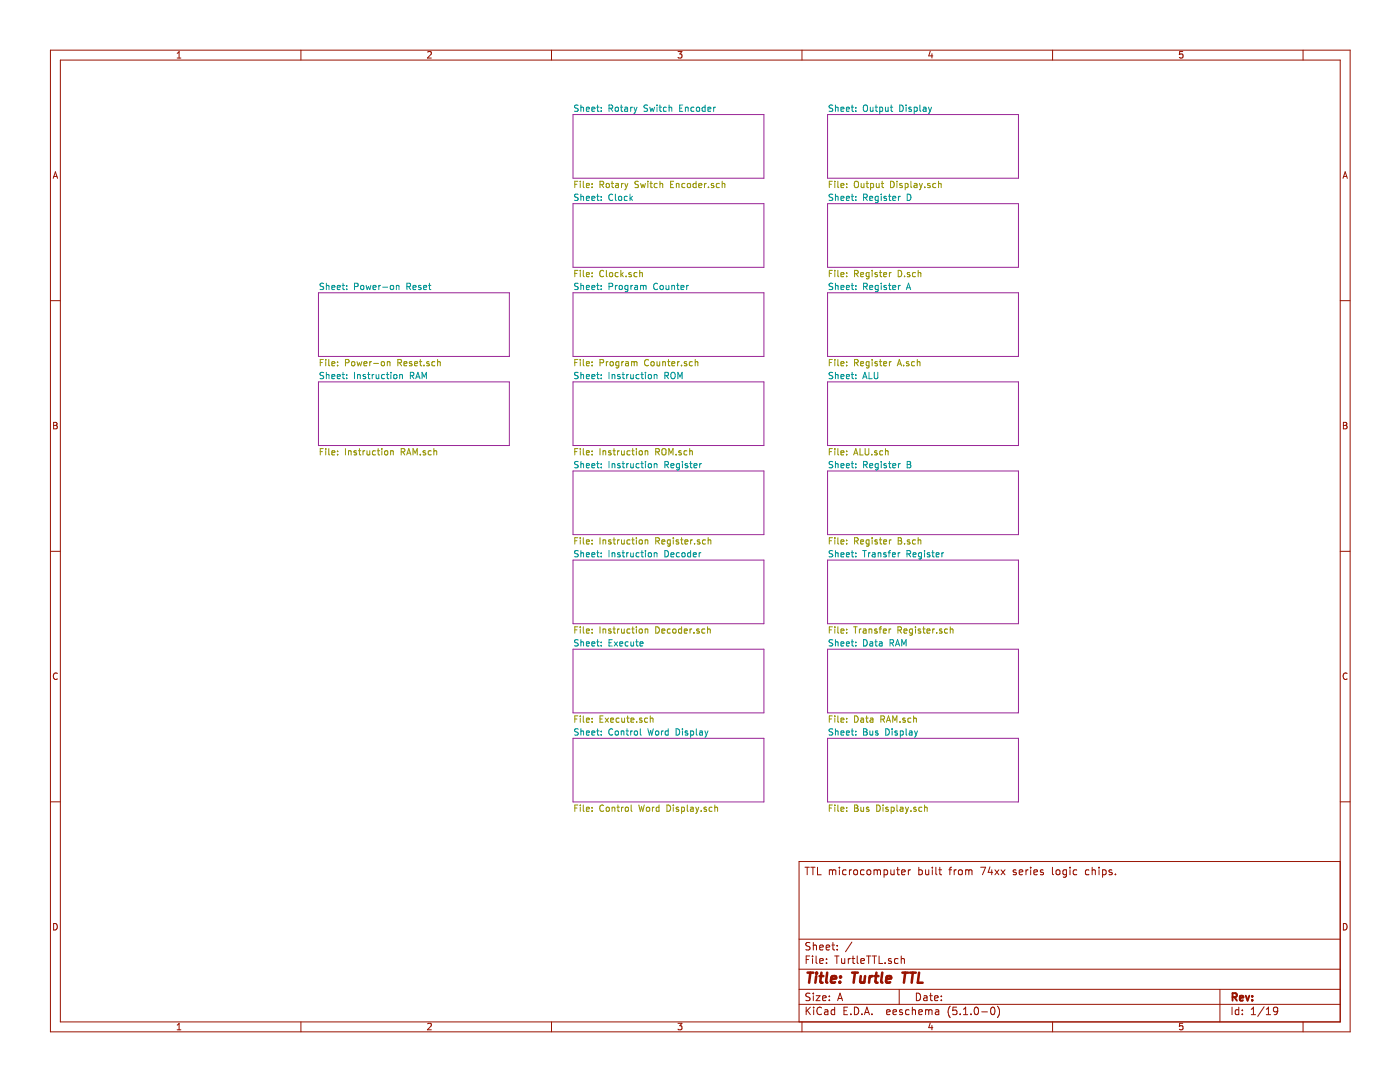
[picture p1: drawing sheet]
<svg xmlns="http://www.w3.org/2000/svg" width="279mm" height="216mm" viewBox="0 0 279 216" stroke-linecap="round" stroke-linejoin="round" font-family="sans-serif">
<g fill="none" stroke="#982296" stroke-width=".2">
<path d="M114.4 22.9h38.1v12.7h-38.1zM165.2 22.9h38.1v12.7h-38.1zM63.6 58.4h38.1v12.7h-38.1zM114.4 40.6h38.1v12.7h-38.1zM114.4 58.4h38.1v12.7h-38.1zM165.2 40.6h38.1v12.7h-38.1zM165.2 58.4h38.1v12.7h-38.1zM63.6 76.2h38.1v12.7h-38.1zM114.4 76.2h38.1v12.7h-38.1zM165.2 76.2h38.1v12.7h-38.1zM114.4 94h38.1v12.7h-38.1zM165.2 94h38.1v12.7h-38.1z"/>
<path d="M114.4 111.8h38.1v12.7h-38.1zM165.2 111.8h38.1v12.7h-38.1zM114.4 129.5h38.1v12.7h-38.1zM165.2 129.5h38.1v12.7h-38.1zM114.4 147.3h38.1v12.7h-38.1zM165.2 147.3h38.1v12.7h-38.1z"/>
</g>
<g fill="none" stroke="#009596" stroke-width=".2">
<path d="M115.4 21h-.5l-.2 .1v.3l.6 .3 .1 .3-.3 .2h-.4M115.4 38.8l-.5-.1-.2 .2v.3l.6 .3 .1 .3-.3 .2h-.4M115.9 21v1.2M115.9 38.7v1.3M115.9 21.5l.5-.1 .1 .8M115.9 39.3l.5-.1 .1 .8M117 21.8l.6-.1v-.3h-.4l-.2 .2 .1 .6h.5M117 39.6l.6-.1v-.3h-.4l-.2 .1 .1 .7h.5M118.1 21.8l.6-.1-.1-.3h-.3l-.2 .2 .1 .6h.4M118.1 39.6l.6-.1-.1-.3h-.3l-.2 .1 .1 .7h.4M119.1 21.4h.5M119.1 39.2h.5"/>
<path d="M119.3 21v1l.3 .2M119.3 38.7v1.1l.3 .2M120 22.1v.1M120 21.4v.2M120 39.2v.1M120 39.9v.1M121.5 21.6l.7-.1v-.4l-.7-.1v1.2M121.8 21.6l.5 .6M122.3 38.9a.56 .56 0 0 0-.8 .5 .56 .56 0 0 0 .8 .5M122.8 21.5l.5-.1 .1 .2-.1 .6-.5-.1zM122.8 38.7v1.1l.2 .2M123.6 39.2l.4 .1v.7h-.3l-.3-.2z"/>
<path d="M123.8 21.4h.5M124 21v1l.3 .2M124.7 21.4h.5l.1 .8M125.2 39.2h-.4l-.2 .2 .1 .6h.5M125.3 21.7h-.5l-.2 .2 .1 .3h.6M125.7 38.7v1.3M125.9 21.4v.8M125.9 39.5l.3 .5M126.2 21.4l-.3 .2M126.2 39.2l-.5 .4M126.5 21.4l.3 .8M126.8 22.2l-.3 .5"/>
<path d="M127.1 21.4l-.3 .8M129.2 21h-.4l-.2 .1-.1 .2 .1 .2 .5 .2 .1 .3-.2 .2h-.5M129.7 21.4l.2 .8 .3-.6 .2 .6 .2-.8M131.1 21v.1M131.1 21.4v.8M131.5 21.4h.5M131.7 21v1l.3 .2M133 21.4h-.4l-.2 .2 .1 .6h.5M133.5 21.5l.5-.1 .1 .8M133.5 21v1.2M135.6 21.6h.5M136.3 21h-.7v1.2h.7"/>
<path d="M136.8 21.5l.5-.1v.8M136.8 21.4v.8M138.5 21.4h-.4l-.2 .2 .1 .6h.5M139.1 21.4l.5 .1-.1 .7h-.3l-.2-.2zM140.7 21.4h-.3l-.3 .2 .1 .6h.5M140.7 21v1.2M141.3 21.8l.6-.1-.1-.3h-.3l-.2 .2v.6h.5M142.4 21.4v.8M142.8 21.4l-.4 .2M166.2 21h-.5l-.2 .1v.3l.6 .3 .1 .3-.3 .2h-.4M166.2 38.8l-.5-.1-.2 .2v.3l.6 .3 .1 .3-.3 .2h-.4M166.7 21.5l.5-.1 .1 .8"/>
<path d="M166.7 39.3l.5-.1 .1 .8M166.7 21v1.2M166.7 38.7v1.3M167.8 21.8l.6-.1v-.3h-.4l-.2 .2 .1 .6h.5M167.8 39.6l.6-.1v-.3h-.4l-.2 .1 .1 .7h.5M168.9 21.8l.6-.1-.1-.3h-.3l-.2 .2 .1 .6h.4M168.9 39.6l.6-.1-.1-.3h-.3l-.2 .1 .1 .7h.4M169.9 21.4h.5M169.9 39.2h.5M170.1 21v1l.3 .2M170.1 38.7v1.1l.3 .2M170.8 39.2v.1"/>
<path d="M170.8 22.1v.1M170.8 21.4v.2M170.8 39.9v.1M172.3 21.1l.3-.1a.44 .44 0 0 1 .5 .4v.6l-.5 .2-.3-.2zM172.3 39.4l.7-.1v-.4l-.7-.2v1.3M172.6 39.4l.5 .6M173.6 39.6l.6-.1-.1-.3h-.4l-.1 .1v.7h.5M173.7 21.4v.8l.5-.1M174.2 21.4v.8M174.7 21.4h.4M174.8 21v1l.3 .2M175.3 39.2h-.4l-.2 .2 .1 .6h.5"/>
<path d="M175.3 39.2v1l-.3 .2h-.3M175.6 21.4h.3l.3 .2-.1 .6h-.5M175.6 21.4v1.3M175.9 38.7v.2M175.9 39.2v.8M176.7 21.4l.1 .8 .4-.1M176.9 39.2h-.3l-.2 .1 .1 .2 .4 .1v.4h-.5M177.2 21.4v.8M177.3 39.2h.5M177.5 38.7v1.1l.3 .2M177.7 21.4h.5M177.9 21v1l.3 .2"/>
<path d="M178.2 39.6l.6-.1-.1-.3h-.4l-.1 .1v.7h.5M179.3 39.2v.8M179.6 21a.64 .64 0 0 1 .7 .6 .64 .64 0 0 1-.7 .6zM179.7 39.2l-.4 .2M180.8 21v.1M180.8 21.4v.8M181.1 38.7a.64 .64 0 0 1 .7 .7 .64 .64 0 0 1-.7 .6zM181.8 21.4h-.3l-.1 .2v.1l.4 .2v.3h-.4M182.5 21.4h.3l.3 .2-.2 .6h-.4M182.5 21.4v1.3M183.6 21v1l.2 .2M184.3 21.4h.5v.8"/>
<path d="M184.8 21.7h-.4l-.2 .2 .2 .3h.4M185.3 21.4l.3 .8M185.6 22.2l-.3 .5M185.9 21.4l-.3 .8M64.6 56.6l-.5-.1-.2 .1v.4l.6 .3 .1 .3-.3 .2-.4-.1M65.1 56.5v1.3M65.1 57.1l.5-.1 .1 .8M66.2 57.4l.6-.1v-.3l-.4-.1-.2 .2 .1 .6h.5M67.3 57.4l.6-.1-.1-.3-.3-.1-.2 .2 .1 .6h.4M68.3 56.9h.5M68.5 56.5v1.1l.3 .2M69.2 57.7v.1"/>
<path d="M69.2 57v.1M70.7 57.2l.7-.1v-.5l-.7-.1v1.3M72.1 57l.5 .1-.1 .6h-.5v-.5zM73.1 56.9l.2 .9 .2-.6 .3 .6 .2-.9M74.5 57.4l.6-.1-.1-.3-.4-.1-.1 .2v.6h.5M75.6 56.9v.9M76 56.9l-.4 .3M76.4 57.3h.9M78 57l.3-.1 .3 .3-.2 .5-.3 .1-.2-.2zM79.1 57.1l.5-.1v.8M79.1 56.9v.9M81.2 57.2l.7-.1v-.5l-.7-.1v1.3"/>
<path d="M81.5 57.2l.4 .6M82.4 57.4l.6-.1v-.3l-.4-.1-.2 .2 .1 .6h.5M84 57l-.3-.1-.2 .2 .1 .2 .4 .1v.3h-.5M84.5 57.4l.6-.1v-.3l-.4-.1-.2 .2 .1 .6h.5M85.5 56.9h.5M85.7 56.5v1.1l.3 .2M115.4 56.6l-.5-.1-.2 .1v.4l.6 .3 .1 .3-.3 .2-.4-.1M115.9 56.5v1.3M115.9 57.1l.5-.1 .1 .8M117 57.4l.6-.1v-.3l-.4-.1-.2 .2 .1 .6h.5M118.1 57.4l.6-.1-.1-.3-.3-.1-.2 .2 .1 .6h.4M119.1 56.9h.5"/>
<path d="M119.3 56.5v1.1l.3 .2M120 57v.1M120 57.7v.1M121.5 57.2l.7-.1v-.5l-.7-.1v1.3M122.8 56.9v.9M123.2 56.9l-.4 .3M123.6 57.1l.2-.2 .4 .2v.5l-.1 .1h-.5zM125.3 57l-.4-.1-.2 .3 .1 .5h.5M125.3 56.9v1.2l-.2 .1-.3-.1M125.9 56.9v.9M126.3 56.9l-.4 .3M126.7 57h.5v.8"/>
<path d="M127.2 57.3l-.6 .2 .1 .2h.5M127.8 57.1l.4-.2 .2 .2M127.8 56.9v.9M128.4 57.1l.2-.2 .3 .1v.8M128.4 57.1v.7M131.2 56.6a.56 .56 0 0 0-.8 .5 .56 .56 0 0 0 .8 .6M131.8 57l.3-.1 .3 .3-.1 .5-.3 .1-.3-.2zM132.9 56.9l.1 .8h.5M133.5 56.9v.9M134.1 56.9v.9M134.1 57.1l.4-.1 .1 .8M135 56.9h.5"/>
<path d="M135.2 56.5v1.1l.3 .2M135.9 57.4l.6-.1-.1-.3-.3-.1-.2 .2v.6h.5M137 56.9v.9M137.4 56.9l-.4 .3M166.2 56.6l-.5-.1-.2 .1v.4l.6 .3 .1 .3-.3 .2-.4-.1M166.7 57.1l.5-.1 .1 .8M166.7 56.5v1.3M167.8 57.4l.6-.1v-.3l-.4-.1-.2 .2 .1 .6h.5M168.9 57.4l.6-.1-.1-.3-.3-.1-.2 .2 .1 .6h.4M169.9 56.9h.5M170.1 56.5v1.1l.3 .2M170.8 57v.1"/>
<path d="M170.8 57.7v.1M172.3 57.2l.7-.1v-.5l-.7-.1v1.3M172.6 57.2l.5 .6M173.6 57.4l.6-.1-.1-.3-.4-.1-.1 .2v.6h.5M175.3 57l-.4-.1-.2 .3 .1 .5h.5M175.3 56.9v1.1l-.3 .2-.3-.1M175.9 56.5v.1M175.9 56.9v.9M176.9 57l-.3-.1-.2 .2 .1 .2 .4 .1v.3h-.5M177.3 56.9h.5M177.5 56.5v1.1l.3 .2M178.2 57.4l.6-.1-.1-.3-.4-.1-.1 .2v.6h.5"/>
<path d="M179.3 56.9v.9M179.7 56.9l-.4 .3M180.9 57.8l.4-1.3 .4 1.3M181 57.4h.6M64.6 74.4l-.5-.1-.2 .1v.4l.6 .2 .1 .3-.3 .3-.4-.1M65.1 74.3v1.3M65.1 74.9l.5-.1 .1 .8M66.2 75.1l.6-.1v-.2l-.4-.1-.2 .2 .1 .6h.5M67.3 75.1l.6-.1-.1-.2-.3-.1-.2 .2 .1 .6h.4M68.3 74.7h.5M68.5 74.3v1.1l.3 .2M69.2 74.8v.1"/>
<path d="M69.2 75.4v.2M70.7 74.3v1.3M71.4 74.9l.4-.1 .1 .8M71.4 74.7v.9M72.9 74.8l-.3-.1-.2 .2 .1 .2 .4 .1v.3h-.5M73.4 74.7h.4M73.5 74.3v1.1l.3 .2M74.3 74.7v.9M74.6 74.7l-.3 .3M75.1 74.7v.8l.5-.1M75.6 74.7v.9M76.7 74.8l-.3-.1-.3 .3 .2 .5h.4"/>
<path d="M77.1 74.7h.5M77.3 74.3v1.1l.3 .2M78 74.3v.1M78 74.7v.9M78.7 74.8l.3-.1 .2 .3-.1 .5-.5-.1zM79.8 74.9l.4-.1 .1 .8M79.8 74.7v.9M81.9 75l.7-.1v-.5l-.7-.1v1.3M82.2 75l.4 .6M83 75.6l.4-1.3 .4 1.3M83.1 75.2h.6M84.2 75.6v-1.3l.5 .9 .4-.9v1.3"/>
<path d="M115.4 74.4l-.5-.1-.2 .1v.4l.6 .2 .1 .3-.3 .3-.4-.1M115.9 74.3v1.3M115.9 74.9l.5-.1 .1 .8M117 75.1l.6-.1v-.2l-.4-.1-.2 .2 .1 .6h.5M118.1 75.1l.6-.1-.1-.2-.3-.1-.2 .2 .1 .6h.4M119.1 74.7h.5M119.3 74.3v1.1l.3 .2M120 74.8v.1M120 75.4v.2M121.5 74.3v1.3M122.2 74.9l.4-.1 .1 .8M122.2 74.7v.9"/>
<path d="M123.7 74.8l-.3-.1-.2 .2 .1 .2 .4 .1v.3h-.5M124.2 74.7h.4M124.3 74.3v1.1l.3 .2M125.1 74.7v.9M125.4 74.7l-.3 .3M125.9 74.7v.8l.5-.1M126.4 74.7v.9M127.5 74.8l-.3-.1-.3 .3 .2 .5h.4M127.9 74.7h.5M128.1 74.3v1.1l.3 .2M128.8 74.3v.1M128.8 74.7v.9"/>
<path d="M129.5 74.8l.3-.1 .2 .3-.1 .5-.5-.1zM130.6 74.9l.4-.1 .1 .8M130.6 74.7v.9M132.7 75l.7-.1v-.5l-.7-.1v1.3M133 75l.4 .6M134 74.5l.2-.2a.47 .47 0 0 1 .6 .4l-.1 .7-.5 .2-.3-.5zM135.3 75.6v-1.3l.4 .9 .4-.9v1.3M166.2 74.4l-.5-.1-.2 .1v.4l.6 .2 .1 .3-.3 .3-.4-.1M166.7 74.9l.5-.1 .1 .8M166.7 74.3v1.3M167.8 75.1l.6-.1v-.2l-.4-.1-.2 .2 .1 .6h.5M168.9 75.1l.6-.1-.1-.2-.3-.1-.2 .2 .1 .6h.4"/>
<path d="M169.9 74.7h.5M170.1 74.3v1.1l.3 .2M170.8 74.8v.1M170.8 75.4v.2M172.2 75.6l.4-1.3 .4 1.3M172.3 75.2h.6M173.4 74.3v1.3h.6M174.5 74.3v1l.2 .3 .4-.1 .1-.2v-1M115.4 92.2l-.5-.1-.2 .1v.4l.6 .2 .1 .3-.3 .2h-.4M115.9 92.1v1.2M115.9 92.6h.5l.1 .7M117 92.9l.6-.1v-.2l-.4-.1-.2 .2 .1 .6h.5"/>
<path d="M118.1 92.9l.6-.1-.1-.2-.3-.1-.2 .2 .1 .6h.4M119.1 92.5h.5M119.3 92.1v1.1l.3 .1M120 92.6v.1M120 93.2v.1M121.5 92.1v1.2M122.2 92.5v.8M122.2 92.6h.4l.1 .7M123.7 92.6l-.3-.1-.2 .2 .1 .2 .4 .1v.3h-.5M124.2 92.5h.4M124.3 92.1v1.1l.3 .1M125.1 92.5v.8"/>
<path d="M125.4 92.5l-.3 .2M125.9 92.5v.8l.5-.1M126.4 92.5v.8M127.5 92.6l-.3-.1-.3 .2 .2 .6h.4M127.9 92.5h.5M128.1 92.1v1.1l.3 .1M128.8 92.1v.1M128.8 92.5v.8M129.5 92.6l.3-.1 .2 .2-.1 .6-.5-.1zM130.6 92.6h.4l.1 .7M130.6 92.5v.8M132.7 92.7l.7-.1v-.4l-.7-.1v1.2"/>
<path d="M133 92.7l.4 .6M133.9 92.9l.6-.1-.1-.2-.3-.1-.2 .2 .1 .6h.4M135.6 92.6l-.4-.1-.2 .2 .1 .6h.5M135.6 92.5v1l-.3 .3-.3-.1M136.2 92.1v.1M136.2 92.5v.8M137.2 92.6l-.3-.1-.2 .2 .1 .2 .4 .1v.3h-.5M137.6 92.5h.5M137.8 92.1v1.1l.3 .1M138.5 92.9l.6-.1-.1-.2-.3-.1-.2 .2 .1 .6h.4M139.6 92.5v.8M140 92.5l-.4 .2"/>
<path d="M166.2 92.2l-.5-.1-.2 .1v.4l.6 .2 .1 .3-.3 .2h-.4M166.7 92.1v1.2M166.7 92.6h.5l.1 .7M167.8 92.9l.6-.1v-.2l-.4-.1-.2 .2 .1 .6h.5M168.9 92.9l.6-.1-.1-.2-.3-.1-.2 .2 .1 .6h.4M169.9 92.5h.5M170.1 92.1v1.1l.3 .1M170.8 92.6v.1M170.8 93.2v.1M172.3 92.7l.7-.1v-.4l-.7-.1v1.2M172.6 92.7l.5 .6M173.6 92.9l.6-.1-.1-.2-.4-.1-.1 .2v.6h.5"/>
<path d="M175.3 92.5v1l-.3 .3-.3-.1M175.3 92.6l-.4-.1-.2 .2 .1 .6h.5M175.9 92.1v.1M175.9 92.5v.8M176.9 92.6l-.3-.1-.2 .2 .1 .2 .4 .1v.3h-.5M177.3 92.5h.5M177.5 92.1v1.1l.3 .1M178.2 92.9l.6-.1-.1-.2-.4-.1-.1 .2v.6h.5M179.3 92.5v.8M179.7 92.5l-.4 .2M181.1 92.1h.4l.2 .2-.2 .4 .3 .2-.1 .4h-.6zM181.1 92.7h.4"/>
<path d="M115.4 109.9h-.5l-.2 .1v.3l.6 .3 .1 .3-.3 .2h-.4M115.9 109.9v1.2M115.9 110.4l.5-.1 .1 .8M117 110.7l.6-.1v-.3h-.4l-.2 .2 .1 .6h.5M118.1 110.7l.6-.1-.1-.3h-.3l-.2 .2 .1 .6h.4M119.1 110.3h.5M119.3 109.9v1l.3 .2M120 110.3v.2M120 111v.1M121.5 109.9v1.2M122.2 110.3v.8M122.2 110.4l.4-.1 .1 .8"/>
<path d="M123.7 110.3h-.3l-.2 .2 .1 .1 .4 .2v.3h-.5M124.2 110.3h.4M124.3 109.9v1l.3 .2M125.1 110.3v.8M125.4 110.3l-.3 .2M125.9 110.3v.8l.5-.1M126.4 110.3v.8M127.5 110.3h-.3l-.3 .2 .2 .6h.4M127.9 110.3h.5M128.1 109.9v1l.3 .2M128.8 109.9v.1M128.8 110.3v.8"/>
<path d="M129.5 110.3h.3l.2 .2-.1 .6-.5-.1zM130.6 110.4l.4-.1 .1 .8M130.6 110.3v.8M132.7 109.9a.64 .64 0 0 1 .7 .6 .64 .64 0 0 1-.7 .6zM133.9 110.7l.6-.1-.1-.3h-.3l-.2 .2 .1 .6h.4M135.6 110.3h-.4l-.2 .2 .1 .6h.5M136.1 110.4l.2-.1 .4 .1v.5l-.1 .2-.5-.1zM137.8 110.3h-.3l-.3 .2 .1 .6h.5M137.8 109.9v1.2M138.4 110.7l.6-.1-.1-.3h-.3l-.2 .2v.6h.5M139.5 110.3v.8M139.9 110.3l-.4 .2"/>
<path d="M166.2 109.9h-.5l-.2 .1v.3l.6 .3 .1 .3-.3 .2h-.4M166.7 110.4l.5-.1 .1 .8M166.7 109.9v1.2M167.8 110.7l.6-.1v-.3h-.4l-.2 .2 .1 .6h.5M168.9 110.7l.6-.1-.1-.3h-.3l-.2 .2 .1 .6h.4M169.9 110.3h.5M170.1 109.9v1l.3 .2M170.8 111v.1M170.8 110.3v.2M172.2 109.9h.7M172.5 109.9v1.2M173.3 110.3v.8"/>
<path d="M173.7 110.3l-.4 .2M174.1 110.3h.5l.1 .8M174.7 110.6h-.5l-.2 .2 .2 .3h.5M175.3 110.4l.4-.1 .1 .8M175.3 110.3v.8M176.8 110.3h-.3l-.1 .2v.1l.4 .2v.3h-.4M177.2 110.3h.5M177.7 109.9l-.3 .1v1.1M178.1 110.7l.6-.1-.1-.3h-.3l-.2 .2 .1 .6h.4M179.3 110.3v.8M179.6 110.3l-.3 .2M181 110.5h.6l.1-.2v-.3l-.7-.1v1.2"/>
<path d="M181.3 110.5l.4 .6M182.2 110.7l.6-.1v-.3h-.4l-.2 .2 .1 .6h.5M183.9 110.3h-.4l-.2 .2 .1 .6h.5M183.9 110.3v1.1l-.2 .2-.3-.1M184.5 109.9v.1M184.5 110.3v.8M185.6 110.3h-.4l-.2 .2 .1 .1 .5 .2v.3h-.6M186 110.3h.4M186.1 109.9v1l.3 .2M186.8 110.7l.6-.1v-.3h-.4l-.2 .2 .1 .6h.5M188 110.3v.8M188.3 110.3l-.3 .2"/>
<path d="M115.4 127.7l-.5-.1-.2 .2v.3l.6 .3 .1 .3-.3 .2h-.4M115.9 127.6v1.3M115.9 128.2l.5-.1 .1 .8M117 128.5l.6-.1v-.3h-.4l-.2 .1 .1 .7h.5M118.1 128.5l.6-.1-.1-.3h-.3l-.2 .1 .1 .7h.4M119.1 128.1h.5M119.3 127.6v1.1l.3 .2M120 128.1v.1M120 128.8v.1M121.5 128.2h.5M122.2 127.6h-.7v1.3h.7M122.6 128.1l.6 .8"/>
<path d="M123.2 128.1l-.6 .8M123.7 128.5l.6-.1-.1-.3h-.3l-.2 .1v.7h.5M125.4 128.1h-.4l-.2 .2 .1 .6h.5M125.9 128.1l.1 .8 .4-.1M126.4 128.1v.8M126.9 128.1h.5M127.1 127.6v1.1l.3 .2M127.7 128.5l.6-.1v-.3h-.4l-.2 .1 .1 .7h.5M166.2 127.7l-.5-.1-.2 .2v.3l.6 .3 .1 .3-.3 .2h-.4M166.7 128.2l.5-.1 .1 .8M166.7 127.6v1.3M167.8 128.5l.6-.1v-.3h-.4l-.2 .1 .1 .7h.5"/>
<path d="M168.9 128.5l.6-.1-.1-.3h-.3l-.2 .1 .1 .7h.4M169.9 128.1h.5M170.1 127.6v1.1l.3 .2M170.8 128.1v.1M170.8 128.8v.1M172.3 127.6a.64 .64 0 0 1 .8 .7 .64 .64 0 0 1-.8 .6zM173.6 128.1h.5l.1 .8M174.2 128.4h-.5l-.1 .2v.3h.6M174.6 128.1h.5M174.8 127.6v1.1l.3 .2M175.5 128.1h.5l.1 .8M176.1 128.4h-.5l-.2 .2 .1 .3h.6"/>
<path d="M177.6 128.3l.7-.1v-.4l-.7-.2v1.3M177.9 128.3l.4 .6M178.7 128.9l.4-1.3 .5 1.3M178.8 128.5h.6M180 128.9v-1.3l.4 .9 .4-.9v1.3M115.4 145.5l-.5-.1-.2 .1v.4l.6 .3 .1 .3-.3 .2-.4-.1M115.9 145.4v1.3M115.9 146l.5-.1 .1 .8M117 146.3l.6-.1v-.3l-.4-.1-.2 .2 .1 .6h.5M118.1 146.3l.6-.1-.1-.3-.3-.1-.2 .2 .1 .6h.4M119.1 145.8h.5M119.3 145.4v1.1l.3 .2"/>
<path d="M120 145.9v.1M120 146.6v.1M122.3 145.5a.56 .56 0 0 0-.8 .5 .56 .56 0 0 0 .8 .6M122.8 146l.5-.1 .1 .2-.1 .5h-.5zM124 145.8v.9M124 146l.5-.1v.8M124.9 145.8h.5M125.1 145.4v1.1l.3 .2M125.9 145.8v.9M126.2 145.8l-.3 .3M126.6 146l.5-.1 .1 .2-.1 .5h-.5zM127.8 145.4v1.1l.2 .2"/>
<path d="M129.3 145.4l.3 1.3 .3-.9 .2 .9 .3-1.3M130.9 146l.1-.2 .4 .2 .1 .5-.2 .1h-.4zM132 145.8v.9M132.4 145.8l-.4 .3M133.4 145.9l-.4-.1-.3 .3 .2 .5h.5M133.4 145.4v1.3M134.9 145.4a.64 .64 0 0 1 .7 .6 .64 .64 0 0 1-.7 .7zM136.2 145.4v.1M136.2 145.8v.9M137.2 145.9l-.3-.1-.2 .2 .1 .2 .4 .1v.3h-.5M137.8 145.8v1.3M137.8 145.9l.4-.1 .2 .3-.1 .5h-.5"/>
<path d="M139 145.4v1.1l.1 .2M139.6 145.9h.5l.1 .8M140.2 146.2h-.4l-.2 .2v.2h.6M140.7 145.8l.3 .9M141 146.7l-.3 .4M141.3 145.8l-.3 .9M166.2 145.5l-.5-.1-.2 .1v.4l.6 .3 .1 .3-.3 .2-.4-.1M166.7 145.4v1.3M166.7 146l.5-.1 .1 .8M167.8 146.3l.6-.1v-.3l-.4-.1-.2 .2 .1 .6h.5M168.9 146.3l.6-.1-.1-.3-.3-.1-.2 .2 .1 .6h.4M169.9 145.8h.5"/>
<path d="M170.1 145.4v1.1l.3 .2M170.8 145.9v.1M170.8 146.6v.1M172.3 145.4h.5l.2 .3-.2 .3 .3 .3-.2 .4h-.6zM172.3 146h.5M173.6 145.8l.1 .8h.5M174.2 145.8v.9M175.2 145.9l-.3-.1-.2 .2 .1 .2 .4 .1v.3h-.5M176.8 145.4a.64 .64 0 0 1 .7 .6 .64 .64 0 0 1-.7 .7zM178 145.4v.1M178 145.8v.9M179.1 145.9l-.3-.1-.2 .2v.2l.5 .1v.3h-.5"/>
<path d="M179.7 145.9l.3-.1 .3 .3-.1 .5h-.5M179.7 145.8v1.3M180.8 145.4v1.1l.2 .2M181.5 145.9h.5v.8M182 146.2h-.4l-.2 .2 .1 .2h.5M182.5 145.8l.3 .9M182.8 146.7l-.3 .4M183.1 145.8l-.3 .9"/>
</g>
<g fill="none" stroke="#969400" stroke-width=".2">
<path d="M114.7 36.8h.4M115.3 36.2h-.6v1.2M115.8 36.2v.1M115.8 36.6v.8M116.4 36.2v1.1l.2 .1M117 37l.6-.1v-.2l-.4-.1-.2 .2 .1 .6h.5M118.2 37.3v.1M118.2 36.7v.1M119.7 36.8h.7l.1-.2-.1-.3-.7-.1v1.2M120 36.8l.5 .6M121.1 36.7l.3-.1 .2 .2-.1 .6-.5-.1zM122 36.6h.5"/>
<path d="M122.2 36.2v1.1l.3 .1M122.9 36.7h.5v.7M123.4 36.9l-.6 .2 .1 .3h.5M124 36.6v.8M124.4 36.6l-.4 .2M124.7 36.6l.3 .8M125 37.4l-.3 .5M125.3 36.6l-.3 .8M127.4 36.2h-.5l-.1 .1v.4l.5 .2 .1 .3-.2 .2h-.5M127.8 36.6l.3 .8 .2-.6 .3 .6 .2-.8M129.3 36.2v.1M129.3 36.6v.8"/>
<path d="M129.7 36.6h.5M129.9 36.2v1.1l.3 .1M131.2 36.7l-.4-.1-.2 .2 .1 .6h.5M131.7 36.7h.5l.1 .7M131.7 36.2v1.2M133.8 36.8h.4M134.4 36.2h-.6v1.2h.6M135 36.7h.5v.7M135 36.6v.8M136.7 36.7l-.4-.1-.2 .2 .1 .6h.5M137.2 36.7l.2-.1 .4 .1v.5l-.1 .2-.5-.1zM138.9 36.7l-.3-.1-.3 .2 .1 .6h.5"/>
<path d="M138.9 36.2v1.2M139.5 37l.6-.1-.1-.2-.4-.1-.1 .2v.6h.5M140.6 36.6v.8M141 36.6l-.4 .2M141.4 37.3v.1M142.4 36.7l-.3-.1-.2 .2 .1 .2 .4 .1v.3h-.5M143.6 36.7l-.4-.1-.2 .2 .1 .6h.5M144.1 36.7h.5l.1 .7M144.1 36.2v1.2M165.5 36.8h.4M166.1 36.2h-.6v1.2M166.6 36.2v.1"/>
<path d="M166.6 36.6v.8M167.2 36.2v1.1l.2 .1M167.8 37l.6-.1v-.2l-.4-.1-.2 .2 .1 .6h.5M169 37.3v.1M169 36.7v.1M170.5 36.3l.3-.1a.44 .44 0 0 1 .5 .4v.7l-.5 .1-.3-.1zM171.9 36.6v.8l.5-.1M172.4 36.6v.8M172.9 36.6h.4M173 36.2v1.1l.3 .1M173.7 36.7l.4-.1 .3 .2-.2 .6h-.5M173.7 36.6v1.3"/>
<path d="M174.9 36.6l.1 .8 .4-.1M175.4 36.6v.8M175.9 36.6h.5M176.1 36.2v1.1l.3 .1M177.7 36.2a.64 .64 0 0 1 .8 .6 .64 .64 0 0 1-.8 .6zM179 36.2v.1M179 36.6v.8M180 36.7l-.3-.1-.1 .2v.2l.4 .1v.3h-.4M180.7 36.7l.3-.1 .2 .2-.1 .6h-.4M180.7 36.6v1.3M181.8 36.2v1.1l.2 .1M182.5 36.7h.4l.1 .7"/>
<path d="M183 36.9l-.4 .1-.2 .1 .1 .3h.5M183.5 36.6l.3 .8M183.8 37.4l-.3 .5M184.1 36.6l-.3 .8M184.6 37.3v.1M185.6 36.7l-.3-.1-.2 .2 .1 .2 .4 .1v.3h-.5M186.7 36.7l-.3-.1-.3 .2 .2 .6h.4M187.3 36.7h.5v.7M187.3 36.2v1.2M114.7 54.6h.4M115.3 53.9h-.6v1.3M115.8 53.9v.2"/>
<path d="M115.8 54.4v.8M116.4 53.9v1.1l.2 .2M117 54.8l.6-.1v-.3h-.4l-.2 .2 .1 .6h.5M118.2 54.4v.2M118.2 55.1v.1M120.5 54.1a.56 .56 0 0 0-.8 .1 .56 .56 0 0 0 0 .7l.4 .3 .4-.1M121 53.9v1.1l.2 .2M121.7 54.5l.1-.1 .4 .1 .1 .5-.1 .2-.5-.1zM123.4 54.4h-.4l-.2 .2 .1 .6h.5M123.9 53.9v1.3M124 54.7l.4 .5M124.4 54.4l-.5 .5"/>
<path d="M124.9 55.1v.1M126 54.4h-.3l-.2 .2 .1 .1 .4 .2v.3h-.5M127.1 54.4h-.3l-.3 .2 .1 .6h.5M127.7 54.5l.4-.1 .1 .8M127.7 53.9v1.3M165.5 54.6h.4M166.1 53.9h-.6v1.3M166.6 53.9v.2M166.6 54.4v.8M167.2 53.9v1.1l.2 .2M167.8 54.8l.6-.1v-.3h-.4l-.2 .2 .1 .6h.5M169 54.4v.2"/>
<path d="M169 55.1v.1M170.5 54.6h.7l.1-.2-.1-.3-.7-.2v1.3M170.8 54.6l.5 .6M171.8 54.8l.5-.1v-.3h-.4l-.1 .2v.6h.5M173.4 54.4h-.3l-.2 .2 .1 .6h.4M173.4 54.4v1.1l-.2 .2-.3-.1M174 53.9v.2M174 54.4v.8M175.1 54.4h-.3l-.2 .2 .1 .1 .4 .2v.3h-.5M175.5 54.4h.5M175.7 53.9v1.1l.3 .2M176.4 54.8l.5-.1v-.3h-.4l-.1 .2v.6h.5"/>
<path d="M177.5 54.4v.8M177.9 54.4l-.4 .2M179.3 53.9a.64 .64 0 0 1 .7 .7 .64 .64 0 0 1-.7 .6zM180.5 55.1v.1M181.5 54.4h-.3l-.1 .2v.1l.4 .2v.3h-.4M182.7 54.4h-.4l-.2 .2 .1 .6h.5M183.2 54.5l.5-.1 .1 .8M183.2 53.9v1.3M63.9 72.3h.4M64.5 71.7h-.6v1.3M65 71.7v.2M65 72.2v.8"/>
<path d="M65.6 71.7v1.1l.2 .2M66.2 72.6l.6-.1v-.3h-.4l-.2 .1 .1 .6h.5M67.4 72.9v.1M67.4 72.2v.1M68.9 72.4l.7-.1 .1-.1-.1-.3-.7-.2v1.3M70.3 72.2h.3l.2 .2-.1 .5h-.5zM71.3 72.2l.2 .8 .2-.6 .3 .6 .2-.8M72.6 72.6l.6-.1v-.3h-.4l-.2 .1 .1 .6h.5M73.8 72.2v.8M74.1 72.2l-.3 .2M74.6 72.5h.9M76.1 72.3l.2-.1 .4 .1v.5l-.1 .1h-.5z"/>
<path d="M77.3 72.3l.5-.1v.8M77.3 72.2v.8M79.4 72.4l.6-.1 .1-.1v-.3l-.7-.2v1.3M79.7 72.4l.4 .6M80.6 72.6l.6-.1v-.3h-.4l-.2 .1 .1 .6h.5M82.2 72.2h-.3l-.2 .1 .1 .2 .4 .1v.3h-.5M82.7 72.6l.6-.1v-.3h-.4l-.2 .1 .1 .6h.5M83.7 72.2h.5M83.9 71.7v1.1l.3 .2M84.6 72.9v.1M85.6 72.2h-.3l-.2 .1 .1 .2 .4 .1v.3h-.5M86.8 72.2h-.4l-.2 .2 .1 .5h.5"/>
<path d="M87.3 72.3l.5-.1 .1 .8M87.3 71.7v1.3M114.7 72.3h.4M115.3 71.7h-.6v1.3M115.8 71.7v.2M115.8 72.2v.8M116.4 71.7v1.1l.2 .2M117 72.6l.6-.1v-.3h-.4l-.2 .1 .1 .6h.5M118.2 72.2v.1M118.2 72.9v.1M119.7 72.4l.7-.1 .1-.1-.1-.3-.7-.2v1.3M121 72.2v.8"/>
<path d="M121.4 72.2l-.4 .2M121.8 72.2h.4l.2 .2-.1 .5h-.5zM123.5 72.2h-.4l-.2 .2 .1 .5h.5M123.5 72.2v1l-.3 .2h-.3M124.1 72.2v.8M124.5 72.2l-.4 .2M124.9 72.2h.5v.8M125.4 72.5h-.4l-.2 .2 .1 .2h.5M126 72.2v.8M126 72.3l.4-.1 .2 .1M126.6 72.3l.2-.1h.3v.8M126.6 72.3v.7"/>
<path d="M129.4 71.9a.56 .56 0 0 0-.8 .5 .56 .56 0 0 0 .8 .5M130 72.3l.2-.1 .3 .1 .1 .5-.2 .1h-.4zM131.1 72.2l.1 .7h.5M131.7 72.2v.8M132.3 72.2v.8M132.3 72.3l.4-.1 .1 .8M133.2 72.2h.5M133.4 71.7v1.1l.3 .2M134.1 72.6l.6-.1-.1-.3h-.4l-.1 .1v.6h.5M135.2 72.2v.8M135.6 72.2l-.4 .2M136 72.9v.1"/>
<path d="M137 72.2h-.3l-.1 .1v.2l.4 .1v.3h-.4M138.2 72.2h-.4l-.2 .2 .1 .5h.5M138.7 72.3l.5-.1 .1 .8M138.7 71.7v1.3M165.5 72.3h.4M166.1 71.7h-.6v1.3M166.6 71.7v.2M166.6 72.2v.8M167.2 71.7v1.1l.2 .2M167.8 72.6l.6-.1v-.3h-.4l-.2 .1 .1 .6h.5M169 72.2v.1M169 72.9v.1"/>
<path d="M170.5 72.4l.7-.1 .1-.1-.1-.3-.7-.2v1.3M170.8 72.4l.5 .6M171.8 72.6l.5-.1v-.3h-.4l-.1 .1v.6h.5M173.4 72.2h-.3l-.2 .2 .1 .5h.4M173.4 72.2v1.1l-.2 .1h-.3M174 71.7v.2M174 72.2v.8M175.1 72.2h-.3l-.2 .1 .1 .2 .4 .1v.3h-.5M175.5 72.2h.5M175.7 71.7v1.1l.3 .2M176.4 72.6l.5-.1v-.3h-.4l-.1 .1v.6h.5M177.5 72.2v.8"/>
<path d="M177.9 72.2l-.4 .2M179.1 73l.4-1.3 .4 1.3M179.2 72.6h.6M180.3 72.9v.1M181.4 72.2h-.3l-.2 .1 .1 .2 .4 .1v.3h-.5M182.5 72.2h-.4l-.2 .2 .1 .5h.5M183.1 72.3l.4-.1 .1 .8M183.1 71.7v1.3M63.9 90.1h.4M64.5 89.5h-.6v1.3M65 89.5v.1M65 89.9v.9"/>
<path d="M65.6 89.5v1.1l.2 .2M66.2 90.3l.6-.1v-.2l-.4-.1-.2 .2 .1 .6h.5M67.4 90v.1M67.4 90.7v.1M68.9 89.5v1.3M69.6 90.1l.4-.1 .1 .8M69.6 89.9v.9M71.1 90l-.3-.1-.2 .2 .1 .2 .4 .1v.3h-.5M71.5 89.9h.5M71.7 89.5v1.1l.3 .2M72.4 89.9v.9M72.8 89.9l-.4 .3"/>
<path d="M73.2 89.9l.1 .8h.5M73.8 89.9v.9M74.9 90l-.3-.1-.3 .3 .2 .5h.4M75.3 89.9h.5M75.5 89.5v1.1l.3 .2M76.2 89.5v.1M76.2 89.9v.9M76.9 90l.4 .1v.6l-.3 .1-.3-.2zM78 90.1l.4-.1 .1 .8M78 89.9v.9M80.1 90.2l.6-.1 .1-.2-.1-.3-.6-.1v1.3M80.4 90.2l.4 .6"/>
<path d="M81.2 90.8l.4-1.3 .4 1.3M81.3 90.4h.6M82.4 90.8v-1.3l.5 .9 .4-.9v1.3M83.9 90.7v.1M84.9 90l-.3-.1-.2 .2 .1 .2 .4 .1v.3h-.5M86.1 90l-.4-.1-.2 .3 .1 .5h.5M86.6 90.1l.5-.1 .1 .8M86.6 89.5v1.3M114.7 90.1h.4M115.3 89.5h-.6v1.3M115.8 89.5v.1M115.8 89.9v.9"/>
<path d="M116.4 89.5v1.1l.2 .2M117 90.3l.6-.1v-.2l-.4-.1-.2 .2 .1 .6h.5M118.2 90v.1M118.2 90.7v.1M119.7 89.5v1.3M120.4 90.1l.4-.1 .1 .8M120.4 89.9v.9M121.9 90l-.3-.1-.2 .2 .1 .2 .4 .1v.3h-.5M122.3 89.9h.5M122.5 89.5v1.1l.3 .2M123.2 89.9v.9M123.6 89.9l-.4 .3"/>
<path d="M124 89.9l.1 .8h.5M124.6 89.9v.9M125.7 90l-.3-.1-.3 .3 .2 .5h.4M126.1 89.9h.5M126.3 89.5v1.1l.3 .2M127 89.5v.1M127 89.9v.9M127.7 90l.4 .1v.6l-.3 .1-.3-.2zM128.8 90.1l.4-.1 .1 .8M128.8 89.9v.9M130.9 90.2l.6-.1 .1-.2-.1-.3-.6-.1v1.3M131.2 90.2l.4 .6"/>
<path d="M132.1 89.7l.3-.2a.44 .44 0 0 1 .5 .4v.7l-.5 .2-.3-.2zM133.5 90.8v-1.3l.4 .9 .4-.9v1.3M134.9 90.7v.1M135.9 90l-.3-.1-.1 .2v.2l.4 .1v.3h-.4M137.1 90l-.4-.1-.2 .3 .1 .5h.5M137.6 90.1l.5-.1 .1 .8M137.6 89.5v1.3M165.5 90.1h.4M166.1 89.5h-.6v1.3M166.6 89.5v.1M166.6 89.9v.9M167.2 89.5v1.1l.2 .2"/>
<path d="M167.8 90.3l.6-.1v-.2l-.4-.1-.2 .2 .1 .6h.5M169 90v.1M169 90.7v.1M170.4 90.8l.4-1.3 .4 1.3M170.5 90.4h.6M171.6 89.5v1.3h.6M172.6 89.5v1.1l.3 .2 .4-.1 .1-.1v-1.1M174 90.7v.1M175 90l-.3-.1-.2 .2 .1 .2 .4 .1v.3h-.5M176.2 90l-.4-.1-.2 .3 .1 .5h.5M176.7 90.1l.5-.1v.8M176.7 89.5v1.3"/>
<path d="M114.7 107.9h.4M115.3 107.3h-.6v1.3M115.8 107.3v.1M115.8 107.7v.9M116.4 107.3v1.1l.2 .2M117 108.1l.6-.1v-.2l-.4-.1-.2 .2 .1 .6h.5M118.2 107.8v.1M118.2 108.4v.2M119.7 107.3v1.3M120.4 107.7v.9M120.4 107.8h.4l.1 .8M121.9 107.8l-.3-.1-.2 .2 .1 .2 .4 .1v.3h-.5"/>
<path d="M122.3 107.7h.5M122.5 107.3v1.1l.3 .2M123.2 107.7v.9M123.6 107.7l-.4 .2M124 107.7l.1 .8 .5-.1M124.6 107.7v.9M125.7 107.8l-.3-.1-.3 .2 .2 .6h.4M126.1 107.7h.5M126.3 107.3v1.1l.3 .2M127 107.3v.1M127 107.7v.9M127.7 107.8h.4v.7l-.3 .1-.3-.3z"/>
<path d="M128.8 107.8h.4l.1 .8M128.8 107.7v.9M130.9 107.9h.6l.1-.2-.1-.3-.6-.1v1.3M131.2 107.9l.4 .7M132.1 108.1l.6-.1-.1-.2-.3-.1-.2 .2v.6h.5M133.8 107.8l-.4-.1-.2 .2 .1 .6h.5M133.8 107.7l-.1 1.2-.2 .1-.3-.1M134.4 107.3v.1M134.4 107.7v.9M135.4 107.8l-.3-.1-.2 .2 .1 .2 .4 .1v.3h-.5M135.8 107.7h.5M136 107.3v1.1l.3 .2"/>
<path d="M136.7 108.1l.6-.1-.1-.2-.3-.1-.2 .2v.6h.5M137.8 107.7v.9M138.2 107.7l-.4 .2M138.6 108.4v.2M139.6 107.8l-.3-.1-.2 .2 .1 .2 .4 .1v.3h-.5M140.8 107.8l-.4-.1-.2 .2 .1 .6h.5M141.3 107.8h.5l.1 .8M141.3 107.3v1.3M165.5 107.9h.4M166.1 107.3h-.6v1.3M166.6 107.3v.1M166.6 107.7v.9"/>
<path d="M167.2 107.3v1.1l.2 .2M167.8 108.1l.6-.1v-.2l-.4-.1-.2 .2 .1 .6h.5M169 107.8v.1M169 108.4v.2M170.5 107.9h.7l.1-.2-.1-.3-.7-.1v1.3M170.8 107.9l.5 .7M171.8 108.1l.5-.1v-.2l-.4-.1-.1 .2v.6h.5M173.4 107.7v1.2l-.2 .1-.3-.1M173.4 107.8l-.3-.1-.2 .2 .1 .6h.4M174 107.3v.1M174 107.7v.9M175.1 107.8l-.3-.1-.2 .2 .1 .2 .4 .1v.3h-.5"/>
<path d="M175.5 107.7h.5M175.7 107.3v1.1l.3 .2M176.4 108.1l.5-.1v-.2l-.4-.1-.1 .2v.6h.5M177.5 107.7v.9M177.9 107.7l-.4 .2M179.3 107.9h.4M179.3 107.3l.6 .1v.2l-.2 .3 .3 .2-.1 .4-.6 .1zM180.5 108.4v.2M181.5 107.8l-.3-.1-.1 .2v.2l.4 .1v.3h-.4M182.7 107.8l-.4-.1-.2 .2 .1 .6h.5M183.2 107.8h.5l.1 .8M183.2 107.3v1.3"/>
<path d="M114.7 125.7h.4M115.3 125.1h-.6v1.2M115.8 125.1v.1M115.8 125.5v.8M116.4 125.1v1.1l.2 .1M117 125.9l.6-.1v-.2l-.4-.1-.2 .2 .1 .6h.5M118.2 125.6v.1M118.2 126.2v.1M119.7 125.1v1.2M120.4 125.5v.8M120.4 125.6h.4l.1 .7M121.9 125.6l-.3-.1-.2 .2 .1 .2 .4 .1v.3h-.5"/>
<path d="M122.3 125.5h.5M122.5 125.1v1.1l.3 .1M123.2 125.5v.8M123.6 125.5l-.4 .2M124 125.5l.1 .8 .5-.1M124.6 125.5v.8M125.7 125.6l-.3-.1-.3 .2 .2 .6h.4M126.1 125.5h.5M126.3 125.1v1.1l.3 .1M127 125.1v.1M127 125.5v.8M127.7 125.6h.4v.7h-.3l-.3-.2z"/>
<path d="M128.8 125.6h.4l.1 .7M128.8 125.5v.8M130.9 125.1a.64 .64 0 0 1 .7 .6 .64 .64 0 0 1-.7 .6zM132.1 125.9l.6-.1-.1-.2-.3-.1-.2 .2v.6h.5M133.8 125.6l-.4-.1-.2 .2 .1 .6h.5M134.4 125.6l.3-.1 .2 .2-.1 .6h-.3l-.3-.2zM136 125.1v1.2M136 125.6l-.4-.1-.2 .2 .1 .6h.5M136.6 125.9l.6-.1-.1-.2-.4-.1-.1 .2v.6h.5M137.7 125.5v.8M138.1 125.5l-.4 .2M138.5 126.2v.1"/>
<path d="M139.5 125.6l-.3-.1-.2 .2 .1 .2 .4 .1v.3h-.5M140.7 125.6l-.4-.1-.2 .2 .1 .6h.5M141.2 125.6h.5l.1 .7M141.2 125.1v1.2M165.5 125.7h.4M166.1 125.1h-.6v1.2M166.6 125.1v.1M166.6 125.5v.8M167.2 125.1v1.1l.2 .1M167.8 125.9l.6-.1v-.2l-.4-.1-.2 .2 .1 .6h.5M169 125.6v.1M169 126.2v.1"/>
<path d="M170.4 125.1h.7M170.7 125.1v1.2M171.5 125.5v.8M171.9 125.5l-.4 .2M172.3 125.6h.5l.1 .7M172.9 125.8l-.5 .1-.2 .1 .1 .3h.6M173.4 125.6h.5l.1 .7M173.4 125.5v.8M175 125.6l-.3-.1-.2 .2 .1 .2 .4 .1v.3h-.5M175.4 125.5h.5M175.9 125.1l-.3 .1v1.1M176.3 125.9l.6-.1-.1-.2-.3-.1-.2 .2 .1 .6h.4"/>
<path d="M177.4 125.5v.8M177.8 125.5l-.4 .2M179.2 125.7l.7-.1v-.4l-.7-.1v1.2M179.5 125.7l.4 .6M180.4 125.9l.6-.1v-.2l-.4-.1-.2 .2 .1 .6h.5M182.1 125.6l-.4-.1-.2 .2 .1 .6h.5M182.1 125.5v1l-.3 .3-.3-.1M182.7 125.1v.1M182.7 125.5v.8M183.7 125.6l-.3-.1-.2 .2 .1 .2 .4 .1v.3h-.5M184.2 125.5h.4M184.3 125.1v1.1l.3 .1"/>
<path d="M185 125.9l.6-.1v-.2l-.4-.1-.2 .2v.6h.6M186.1 125.5v.8M186.5 125.5l-.4 .2M186.9 126.2v.1M188 125.6l-.3-.1-.2 .2v.2l.5 .1v.3h-.5M189.1 125.6l-.3-.1-.3 .2 .1 .6h.5M189.6 125.6h.5l.1 .7M189.6 125.1v1.2M114.7 143.5h.4M115.3 142.8h-.6v1.3M115.8 142.8v.2M115.8 143.3v.8"/>
<path d="M116.4 142.8v1.1l.2 .2M117 143.7l.6-.1v-.3h-.4l-.2 .2 .1 .6h.5M118.2 143.3v.2M118.2 144v.1M119.7 143.5h.5M120.4 142.8h-.7v1.3h.7M120.8 143.3l.6 .8M121.4 143.3l-.6 .8M121.8 143.7l.7-.1-.1-.3h-.3l-.3 .2 .1 .6h.5M123.6 143.3h-.4l-.3 .2 .2 .6h.5M124.1 143.3l.1 .8 .4-.1M124.6 143.3v.8"/>
<path d="M125.1 143.3h.5M125.3 142.8v1.1l.3 .2M125.9 143.7l.6-.1-.1-.3h-.3l-.2 .2 .1 .6h.4M127.1 144v.1M128.1 143.3h-.3l-.2 .2 .1 .1 .4 .2v.3h-.5M129.2 143.3h-.3l-.3 .2 .2 .6h.4M129.8 143.4l.5-.1v.8M129.8 142.8v1.3M165.5 143.5h.4M166.1 142.8h-.6v1.3M166.6 142.8v.2M166.6 143.3v.8"/>
<path d="M167.2 142.8v1.1l.2 .2M167.8 143.7l.6-.1v-.3h-.4l-.2 .2 .1 .6h.5M169 143.3v.2M169 144v.1M170.5 142.8a.64 .64 0 0 1 .8 .7 .64 .64 0 0 1-.8 .6zM171.8 143.3h.5v.8M172.3 143.6h-.4l-.1 .2v.3h.5M172.8 143.3h.5M173 142.8v1.1l.3 .2M173.7 143.3h.5v.8M174.2 143.6l-.6 .2 .1 .3h.5M175.8 143.5h.6l.1-.2v-.3l-.7-.2v1.3"/>
<path d="M176.1 143.5l.4 .6M176.9 144.1l.4-1.3 .4 1.3M177 143.8h.6M178.2 144.1v-1.3l.4 1 .4-1v1.3M179.6 144v.1M180.7 143.3h-.4l-.1 .2v.1l.5 .2v.3h-.5M181.8 143.3h-.4l-.2 .2 .1 .6h.5M182.3 143.4l.5-.1 .1 .8M182.3 142.8v1.3M114.7 161.2h.4M115.3 160.6h-.6v1.3M115.8 160.6v.2"/>
<path d="M115.8 161.1v.8M116.4 160.6v1.1l.2 .2M117 161.5l.6-.1v-.3h-.4l-.2 .1 .1 .6h.5M118.2 161.1v.1M118.2 161.8v.1M120.5 160.8a.56 .56 0 0 0-.8 0 .56 .56 0 0 0 0 .8l.4 .3 .4-.1M121.1 161.1h.3l.2 .2-.1 .5h-.5zM122.2 161.1v.8M122.2 161.2l.4-.1 .1 .8M123.1 161.1h.5M123.3 160.6v1.1l.3 .2M124 161.1v.8"/>
<path d="M124.4 161.1l-.4 .2M124.9 161.1h.3l.2 .2-.1 .5h-.5zM126 160.6v1.1l.1 .2M127.5 160.6l.3 1.3 .2-.9 .3 .9 .3-1.3M129.1 161.1h.3l.3 .2-.2 .5-.3 .1-.2-.2zM130.2 161.1v.8M130.6 161.1l-.4 .2M131.5 161.1h-.3l-.3 .2 .1 .5h.5M131.5 160.6v1.3M133.1 160.6a.64 .64 0 0 1 .7 .7 .64 .64 0 0 1-.7 .6zM134.4 160.6v.2M134.4 161.1v.8"/>
<path d="M135.4 161.1h-.3l-.2 .1 .1 .2 .4 .1v.3h-.5M136 161.1v1.2M136 161.1h.4l.2 .2-.1 .5h-.5M137.2 160.6v1.1l.1 .2M137.8 161.1h.5l.1 .8M138.4 161.4h-.4l-.2 .2v.2h.6M138.8 161.1l.3 .8M139.1 161.9l-.3 .4M139.5 161.1l-.4 .8M139.9 161.8v.1M141 161.1h-.3l-.2 .1v.2l.5 .1v.3h-.5M142.1 161.1h-.3l-.3 .2 .1 .5h.5"/>
<path d="M142.7 161.2l.4-.1 .1 .8M142.7 160.6v1.3M165.5 161.2h.4M166.1 160.6h-.6v1.3M166.6 160.6v.2M166.6 161.1v.8M167.2 160.6v1.1l.2 .2M167.8 161.5l.6-.1v-.3h-.4l-.2 .1 .1 .6h.5M169 161.1v.1M169 161.8v.1M170.5 160.6l.7 .2v.2l-.2 .2 .3 .3-.1 .3-.7 .1zM170.5 161.2h.5"/>
<path d="M171.8 161.1l.1 .7h.4M172.3 161.1v.8M173.4 161.1h-.3l-.2 .1 .1 .2 .4 .1v.3h-.5M175 160.6a.64 .64 0 0 1 .7 .7 .64 .64 0 0 1-.7 .6zM176.2 160.6v.2M176.2 161.1v.8M177.2 161.1h-.3l-.1 .1v.2l.4 .1v.3h-.4M177.9 161.1h.3l.3 .2-.2 .5h-.4M177.9 161.1v1.2M179 160.6v1.1l.2 .2M179.7 161.1h.5v.8M180.2 161.4h-.4l-.2 .2 .2 .3 .4-.1"/>
<path d="M180.7 161.1l.3 .8M181 161.9l-.3 .4M181.3 161.1l-.3 .8M181.8 161.8v.1M182.8 161.1h-.3l-.2 .1 .1 .2 .4 .1v.3h-.5M184 161.1h-.4l-.2 .2 .1 .5h.5M184.5 161.2l.5-.1v.8M184.5 160.6v1.3"/>
</g>
<g fill="none" stroke="#981200" stroke-width=".2">
<path d="M10.1 10h259.3v195.9h-259.3zM12 12h255.5v191.9h-255.5zM35.4 11.6h.7M35.4 10.6l.3-.3v1.3M60.1 10v2M85.3 10.4l.6-.1 .2 .3-.8 1h.8M110.1 10v2M135.3 10.3h.8l-.4 .5 .3 .1v.6l-.1 .1-.6-.1M160.1 10v2M185.7 10.2l-.4 1h.9M186 10.7v.9M210.1 10v2"/>
<path d="M236 10.3h-.6v.6l.2-.1h.4v.7l-.1 .1-.5-.1M260.1 10v2M10.6 35.6l.5-1.3 .4 1.3M10.7 35.2h.7M268 35.6l.5-1.3 .4 1.3M268.1 35.2h.7M10.1 60h1.9M267.5 60h1.9M10.7 84.3h.4l.3 .2-.3 .4 .3 .2-.2 .5h-.5zM10.7 84.9h.4M268.1 84.3h.4l.3 .2-.3 .4 .3 .2-.2 .5h-.5zM268.1 84.9h.4"/>
<path d="M10.1 110h1.9M267.5 110h1.9M11.4 134.4a.62 .62 0 0 0-.8 .4 .62 .62 0 0 0 .6 .8l.2-.1M268.8 134.4a.62 .62 0 0 0-.8 .4 .62 .62 0 0 0 .6 .8l.2-.1M10.1 160h1.9M267.5 160h1.9M160.7 173.1h.8M161.1 173.1v1.4M161.8 173.1h.9M162.2 173.1v1.4M163.1 173.1v1.4h.8M165.5 173.6v.9"/>
<path d="M165.5 173.7l.4-.1 .2 .2M166.1 173.8a.36 .36 0 0 1 .4-.3 .36 .36 0 0 1 .3 .3v.7M166.1 173.8v.7M167.5 173.1v.1M167.5 173.6v.9M168.9 173.6h-.5l-.2 .2v.6l.2 .1h.5M169.5 173.6v.9M169.9 173.6l-.4 .2M170.4 173.7l.2-.1 .5 .1 .1 .6-.2 .2h-.4l-.2-.1zM172.4 173.6h-.4l-.3 .2 .1 .6 .2 .1h.4M173.1 173.7l.2-.1 .4 .1v.7l-.2 .1-.4-.1zM174.4 173.7l.1-.1a.37 .37 0 0 1 .6 .2"/>
<path d="M174.4 173.6v.9M175.1 173.8l.2-.2h.3l.1 .9M175.1 173.8v.7M176.4 173.6h.5l.2 .2-.1 .7h-.6M176.4 173.6v1.5M177.8 173.6v.7a.39 .39 0 0 0 .6 .1M178.4 173.6v.9M178.9 173.6h.6M179.2 173.1v1.2l.3 .2M179.9 174.1l.8-.2-.1-.3h-.5l-.2 .2 .1 .7h.6M181.3 173.6v.9M181.7 173.6l-.4 .2"/>
<path d="M183.4 173.1v1.4M183.4 173.6h.4l.3 .2-.1 .6-.2 .1h-.4M184.7 173.6l.1 .9h.3l.2-.1M185.3 173.6v.9M186.1 173.1v.1M186.1 173.6v.9M186.8 173.1v1.2l.2 .2M187.4 173.6h.5M187.6 173.1v1.2l.3 .2M189.4 173.6h.5M189.9 173.1l-.3 .2v1.2M190.4 173.6v.9"/>
<path d="M190.9 173.6h-.3l-.2 .2M191.3 173.7l.3-.1 .4 .1v.7l-.2 .1-.5-.1zM192.7 173.6v.9M192.7 173.7l.1-.1a.37 .37 0 0 1 .6 .2M193.4 173.8l.2-.2h.3l.1 .9M193.4 173.8v.7M195.7 173.1h1l-.6 1.4M197.6 173l-.4 1.1h.9M197.9 173.6v.9M198.6 173.6l.7 .9M199.3 173.6l-.7 .9M199.8 173.6l.8 .9"/>
<path d="M200.6 173.6l-.8 .9M202.8 173.6a.37 .37 0 0 0-.6 .2l.1 .2 .5 .1 .1 .2-.3 .2h-.4M203.4 174.1l.7-.2-.1-.3h-.4l-.2 .2 .1 .7h.5M204.8 173.6v.9M205.2 173.6l-.4 .2M205.7 173.1v.1M205.7 173.6v.9M206.3 174.1l.7-.2v-.3h-.4l-.3 .2 .1 .7h.6M208.2 173.6h-.4l-.2 .2 .1 .2 .5 .1v.4h-.6M210 173.1v1.2l.3 .2M210.8 173.7l.3-.1 .4 .1v.7l-.2 .1-.5-.1zM212.8 173.6h-.4l-.3 .2 .1 .7h.6"/>
<path d="M212.8 173.6v1.2l-.2 .3-.4-.1M213.5 173.1v.1M213.5 173.6v.9M214.9 173.6h-.4l-.3 .2 .1 .6 .2 .1h.4M217.3 173.6h-.4l-.3 .2 .1 .7h.6M218 173.7l.2-.1h.3l.1 .9M218 173.1v1.4M219.3 173.1v.1M219.3 173.6v.9M220 173.6h.5l.3 .2-.1 .6-.2 .1h-.5M220 173.6v1.5M221.9 173.6a.37 .37 0 0 0-.6 .2l.1 .2 .5 .1 .1 .2-.3 .2h-.4"/>
<path d="M222.6 174.4v.1M267.5 171.9h-108v32M10.7 184.3a.65 .65 0 0 1 .7 .6 .65 .65 0 0 1-.7 .7zM159.5 197.4h108M159.5 193.4h108M159.5 187.4h108M160.9 191.5h.5M161.6 190.8h-.7v1.5M161.7 198.2h-.6l-.3 .3 .1 .3 .7 .3v.4l-.2 .2-.6-.1M161.7 188.1h-.6l-.3 .2 .1 .4 .7 .3v.4l-.2 .2-.6-.1M162.2 190.8v.1M162.2 191.3v1"/>
<path d="M162.3 188.1v1.5M162.3 198.2v.1M162.3 198.7v1M162.3 188.7l.2-.1h.4v1M162.9 198.7h.8l-.8 1h.8M162.9 190.8v1.2l.2 .3M163.6 191.8l.7-.2-.1-.3h-.4l-.2 .2 .1 .7h.5M163.6 189.1l.7-.2-.1-.3h-.4l-.2 .2 .1 .7h.5M164.2 199.2l.7-.2-.1-.2-.4-.1-.2 .2v.7h.6M164.9 189.1l.7-.2-.1-.3h-.4l-.2 .2 .1 .7h.5M165 192.1v.2M165 191.3v.2"/>
<path d="M165.5 198.8v.1M165.5 199.5v.2M166 188.6h.6M166.2 188.1v1.3l.4 .2M166.6 190.8h.8M167 190.8v1.5M167.1 189.4v.2M167.1 188.6v.2M167.2 199.7l.4-1.5 .6 1.5M167.3 199.2h.7M168 191.3v.9l.4 .1 .2-.2M168.6 191.3v1"/>
<path d="M169.3 191.3v1M169.7 191.3l-.4 .2M170 191.3h.6M170 188l-1.3 1.9M170.2 190.8v1.2l.4 .3M171.1 190.8v1.2l.2 .3M171.8 191.8l.7-.2-.1-.3h-.4l-.2 .2 .1 .7h.5M172.9 190.8h.9M173.4 190.8v1.5M174.1 190.8h.8M174.5 190.8v1.5M175.4 190.8v1.5h.8"/>
<path d="M176.6 192.1v.2M177.9 191.3h-.4l-.2 .2 .1 .2 .5 .1v.4h-.6M179.2 191.3h-.4l-.3 .2 .1 .6 .2 .2 .4-.1M179.5 197.4v3M179.9 191.4l.2-.1h.3l.1 1M179.9 190.8v1.5M182.9 198.2a.75 .75 0 0 1 .8 .7 .75 .75 0 0 1-.8 .8zM184.4 198.8h.5l.1 .9M185 199l-.5 .1-.2 .2 .2 .4 .5-.1M185.5 198.7h.6M185.7 198.2v1.3l.4 .2M186.5 199.2l.7-.2v-.2l-.5-.1-.2 .2 .1 .7h.6"/>
<path d="M187.9 199.5v.2M187.9 198.8v.1M243.5 197.4v6.5M268.1 184.3a.65 .65 0 0 1 .7 .6 .65 .65 0 0 1-.7 .7zM35.4 204.5l.3-.3v1.3M35.4 205.5h.7M60.1 203.9v2M85.3 204.3l.6-.1 .2 .3-.8 1h.8M110.1 203.9v2M135.3 204.2h.8l-.4 .5 .3 .1v.6l-.1 .1-.6-.1M159.5 200.4h108M160.1 203.9v2"/>
<path d="M160.9 201v1.5M161.1 201.6l.6 .9M161.7 201l-.8 .8M162.4 201v.1M162.4 201.5v1M163.9 201.1a.59 .59 0 0 0-.7 0 .59 .59 0 0 0-.2 .7 .56 .56 0 0 0 .3 .6 .56 .56 0 0 0 .6-.1M164.6 201.5h.6v1M165.2 201.8l-.5 .1-.2 .2 .2 .4 .5-.1M166.6 201.5h-.5l-.2 .3v.5l.2 .2 .5-.1M166.6 201v1.5M168.4 201.7h.5M169.1 201h-.7v1.5h.7"/>
<path d="M169.8 202.3v.2M170.5 201a.76 .76 0 0 1 .9 .7 .76 .76 0 0 1-.9 .8zM172 202.3v.2M172.5 202.5l.5-1.5 .5 1.5M172.6 202h.8M174 202.3v.2M176.9 202l.8-.2-.1-.3h-.5l-.2 .2 .1 .7h.6M178.2 202l.7-.2v-.3h-.5l-.2 .2 .1 .7h.6M180.1 201.5h-.4l-.2 .2 .1 .2 .5 .1v.4h-.6M181.4 201.5h-.4l-.3 .3 .1 .5 .2 .2 .4-.1M182.1 201.6l.2-.1h.3l.1 1M182.1 201v1.5"/>
<path d="M183.4 202l.7-.2-.1-.3h-.4l-.2 .2v.7h.6M184.7 201.6l.4-.1 .2 .2M184.7 201.5v1M185.3 201.7a.36 .36 0 0 1 .4-.2 .36 .36 0 0 1 .3 .2v.8M185.3 201.7v.8M185.7 204.1l-.4 1h.9M186 204.6v.9M186.7 201.5h.6l.1 1M187.4 201.8l-.6 .1-.2 .2 .2 .4 .6-.1M189.6 200.8a1.71 1.71 0 0 0 0 2.2M190.9 201h-.7l-.1 .7 .3-.2 .5 .1 .1 .2-.1 .5-.2 .2-.6-.2M191.6 202.3v.2"/>
<path d="M192.3 202.5h.8M192.3 201.4l.4-.4v1.5M193.8 202.3v.2M194.6 201h.2a.8 .8 0 0 1 .5 .7 .8 .8 0 0 1-.5 .8 1 1 0 0 1-.2-1.5zM195.9 201.9h1.2M197.8 201.1l.2-.1a.8 .8 0 0 1 .6 .7 .8 .8 0 0 1-.6 .8l-.2-.2-.1-.4zM199.1 200.8a1.79 1.79 0 0 1 0 2.2M210.1 203.9v2M236 204.2h-.6v.6l.2-.1h.4v.7l-.1 .1-.5-.1M245.9 201v1.5M247.2 201.5h-.4l-.3 .3 .1 .6h.6M247.2 201v1.5"/>
<path d="M247.9 202.3v.2M247.9 201.5v.2M249.7 202.5h.9M249.7 201.4l.4-.4v1.5M252.3 200.9l-1.3 1.9M252.7 202.5h.9M252.7 201.4l.4-.4v1.5M255 201.6l-.3 .3-.4-.1-.2-.2 .2-.6h.4l.2 .1a1.19 1.19 0 0 1-.2 1.3l-.4 .1M260.1 203.9v2"/>
</g>
<path d="M246 199l.7-.1 .1-.2v-.4l-.2-.1h-.6v1.5M246.3 199l.5 .7M247.4 199.2l.7-.2v-.2l-.5-.1-.2 .2 .1 .7h.6M248.6 198.7l.4 1 .3-1M249.9 199.5v.2M249.9 198.8v.1" fill="none" stroke="#981200" stroke-width=".38"/>
<g fill="none" stroke="#981200" stroke-width=".51">
<path d="M161.2 194.1h1.1M161.7 194.1l-.2 2M162.9 194.8l-.2 1.3M163 194.1l-.1 .2M163 194.1l.1 .1-.2 .1M163.6 194.8h.7M163.9 194.1l-.2 1.7 .1 .2 .4 .1M165.1 194.1l-.2 1.7 .2 .3M165.9 195.4l1-.2-.1-.4h-.8l-.2 1 .3 .3 .6-.1M167.6 195.9v.2M167.7 194.8l.1 .1-.1 .1M167.7 194.8v.2"/>
<path d="M170.1 194.1h1.1M170.6 194.1l-.2 2M171.8 194.8l-.1 1.2a.59 .59 0 0 0 .8-.1M172.6 194.8l-.1 1.3M173.6 194.8l-.2 1.3M174.2 194.8h-.4l-.3 .3M174.6 194.8h.7M174.9 194.1l-.2 1.7 .1 .2 .3 .1M176.1 194.1l-.3 1.7 .3 .3M176.9 195.4l.9-.2v-.4h-.8l-.2 1 .3 .3 .6-.1M180.1 194.1h1.1M180.7 194.1l-.3 2"/>
<path d="M181.6 194.1h1.2M182.2 194.1l-.3 2M183.4 194.1l-.2 2h.9"/>
</g>
</svg>
